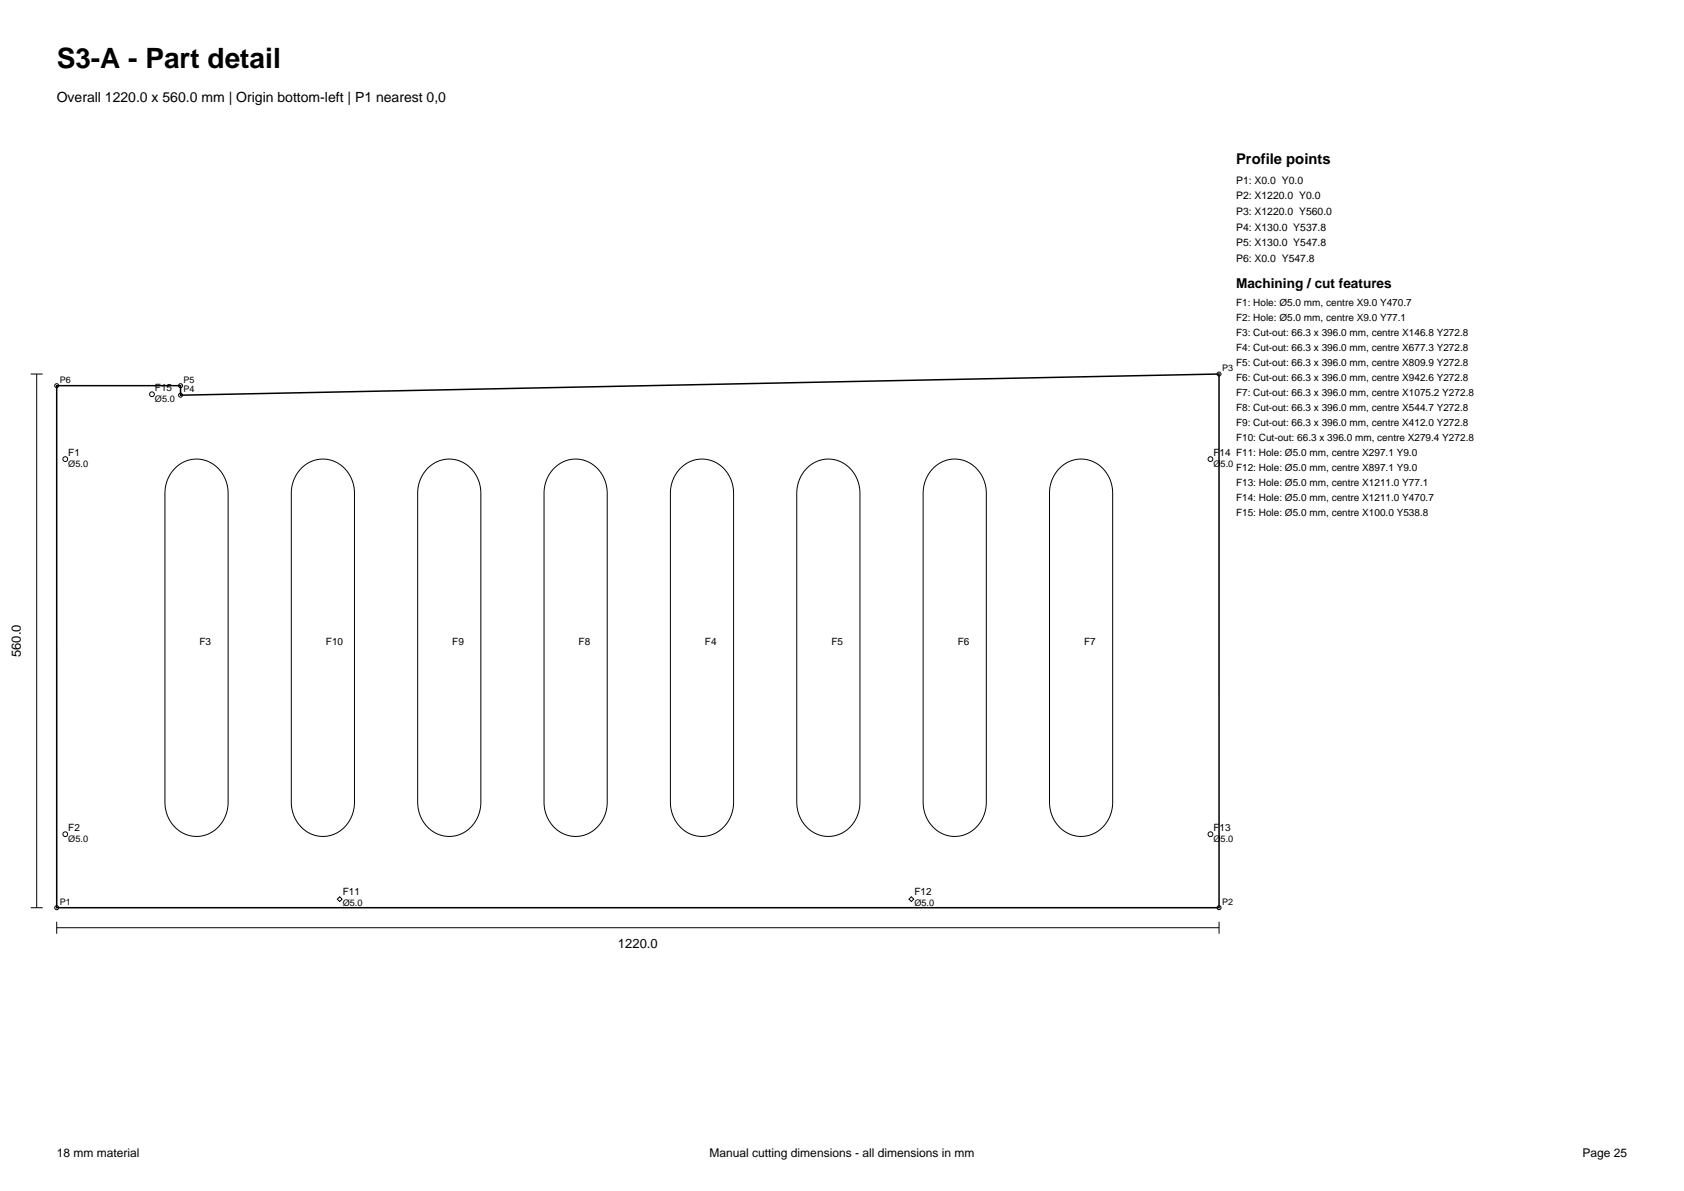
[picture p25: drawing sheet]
<svg xmlns="http://www.w3.org/2000/svg" width="297mm" height="210mm" viewBox="0 0 297 210" stroke-linecap="round" stroke-linejoin="round" font-family="sans-serif">
<defs><g id="words">
<text font-size="4.9" x="10" y="12">S3-A - Part detail</text>
<text font-size="2.6" x="218" y="29">Profile points</text>
<text font-size="2.5" x="10" y="18">Overall 1220.0 x 560.0 mm | Origin bottom-left | P1 nearest 0,0</text>
<text font-size="2.4" x="218" y="50.7">Machining / cut features</text>
<g font-size="2.3">
<text x="3.7" y="115.9" transform="rotate(-90 3.7 115.9)">560.0</text>
<text x="109" y="167.1">1220.0</text>
</g>
<g font-size="2.1">
<text x="10" y="204">18 mm material</text>
<text x="125.2" y="204">Manual cutting dimensions - all dimensions in mm</text>
<text x="279.1" y="204">Page 25</text>
</g>
<g font-size="1.8">
<text x="218" y="32.4">P1: X0.0 Y0.0</text>
<text x="218" y="35.1">P2: X1220.0 Y0.0</text>
<text x="218" y="37.9">P3: X1220.0 Y560.0</text>
<text x="218" y="40.7">P4: X130.0 Y537.8</text>
<text x="218" y="43.4">P5: X130.0 Y547.8</text>
<text x="218" y="46.1">P6: X0.0 Y547.8</text>
<text x="218" y="53.9">F1: Hole: Ø5.0 mm, centre X9.0 Y470.7</text>
<text x="218" y="56.5">F2: Hole: Ø5.0 mm, centre X9.0 Y77.1</text>
<text x="218" y="59.2">F3: Cut-out: 66.3 x 396.0 mm, centre X146.8 Y272.8</text>
<text x="218" y="61.8">F4: Cut-out: 66.3 x 396.0 mm, centre X677.3 Y272.8</text>
<text x="218" y="64.5">F5: Cut-out: 66.3 x 396.0 mm, centre X809.9 Y272.8</text>
<text x="27.3" y="69">F15</text>
<text x="218" y="67.2">F6: Cut-out: 66.3 x 396.0 mm, centre X942.6 Y272.8</text>
<text x="218" y="69.8">F7: Cut-out: 66.3 x 396.0 mm, centre X1075.2 Y272.8</text>
<text x="218" y="72.5">F8: Cut-out: 66.3 x 396.0 mm, centre X544.7 Y272.8</text>
<text x="218" y="75.1">F9: Cut-out: 66.3 x 396.0 mm, centre X412.0 Y272.8</text>
<text x="218" y="77.7">F10: Cut-out: 66.3 x 396.0 mm, centre X279.4 Y272.8</text>
<text x="12" y="80.4">F1</text>
<text x="214" y="80.4">F14 F11: Hole: Ø5.0 mm, centre X297.1 Y9.0</text>
<text x="218" y="83">F12: Hole: Ø5.0 mm, centre X897.1 Y9.0</text>
<text x="218" y="85.7">F13: Hole: Ø5.0 mm, centre X1211.0 Y77.1</text>
<text x="218" y="88.4">F14: Hole: Ø5.0 mm, centre X1211.0 Y470.7</text>
<text x="218" y="91">F15: Hole: Ø5.0 mm, centre X100.0 Y538.8</text>
<text x="35.2" y="113.7">F3</text>
<text x="57.5" y="113.7">F10</text>
<text x="79.8" y="113.7">F9</text>
<text x="102" y="113.7">F8</text>
<text x="124.3" y="113.7">F4</text>
<text x="146.6" y="113.7">F5</text>
<text x="168.9" y="113.7">F6</text>
<text x="191.2" y="113.7">F7</text>
<text x="12" y="146.5">F2</text>
<text x="214" y="146.5">F13</text>
<text x="60.4" y="157.8">F11</text>
<text x="161.3" y="157.8">F12</text>
</g>
<g font-size="1.6">
<text x="215.5" y="65.4">P3</text>
<text x="10.5" y="67.5">P6</text>
<text x="27.3" y="70.9">Ø5.0</text>
<text x="32.4" y="69.2">P4</text>
<text x="32.4" y="67.5">P5</text>
<text x="12" y="82.3">Ø5.0</text>
<text x="214" y="82.3">Ø5.0</text>
<text x="12" y="148.5">Ø5.0</text>
<text x="214" y="148.5">Ø5.0</text>
<text x="10.5" y="159.5">P1</text>
<text x="60.4" y="159.7">Ø5.0</text>
<text x="161.3" y="159.7">Ø5.0</text>
<text x="215.5" y="159.5">P2</text>
</g>
</g></defs>
<path d="M10 68h21.8v1.7l183.2-3.8v94.1l-205 .1z" fill="none" stroke="#000" stroke-width=".26"/>
<g fill="none" stroke="#000" stroke-width=".18">
<path d="M5.4 65.9h2.1M6.5 65.9v94.2M30.9 82.5l1.3-1 1.5-.5h1.5l1.5 .4 1.3 .7 1.1 1.3 .8 1.5 .3 1.6v55.6l-.5 2-.5 .8-.7 .9-.8 .7-.9 .5-.9 .3-1 .2-.9-.1-1.1-.2-1-.5-.9-.7-.7-.8-.6-1-.4-1.1-.2-1.2v-55.1l.1-1.2 .4-1.1 .5-1zM53.2 82.5l1.3-1 1.5-.5h1.5l1.5 .4 1.3 .7 1.1 1.3 .8 1.5 .3 1.6v55.6l-.5 2-.5 .8-.7 .9-.8 .7-.9 .5-.9 .3-1 .2-1-.1-1-.2-1-.5-.9-.7-.7-.8-.6-1-.4-1.1-.2-1.2v-55.1l.1-1.2 .4-1.1 .5-1zM75.5 82.5l1.3-1 1.4-.5h1.6l1.5 .4 1.3 .7 1.1 1.3 .8 1.5 .3 1.6v55.6l-.5 2-.5 .8-.7 .9-.9 .7-.8 .5-.9 .3-1 .2-1-.1-1.1-.2-.9-.5-.9-.7-.7-.8-.6-1-.4-1.1-.2-1.2v-55.1l.1-1.2 .4-1.1 .5-1zM97.8 82.5l1.3-1 1.4-.5h1.6l1.5 .4 1.3 .7 1.1 1.3 .8 1.5 .3 1.6v55.6l-.6 2-.4 .8-.7 .9-.9 .7-.8 .5-.9 .3-1 .2-1-.1-1.1-.2-1-.5-.8-.7-.8-.8-.5-1-.4-1.1-.2-1.2v-55.1l.1-1.2 .3-1.1 .6-1zM120.1 82.5l1.3-1 1.4-.5h1.6l1.5 .4 1.2 .7 1.2 1.3 .7 1.5 .4 1.6v55.6l-.6 2-.4 .8-.7 .9-.9 .7-.8 .5-.9 .3-1 .2-1-.1-1.1-.2-1-.5-.8-.7-.8-.8-.6-1-.4-1.1-.1-1.2-.1-55.1 .2-1.2 .3-1.1 .6-1zM142.3 82.5l1.4-1 1.4-.5h1.6l1.4 .4 1.3 .7 1.2 1.3 .7 1.5 .3 1.6v55.6l-.5 2-.5 .8-.7 .9-.8 .7-.8 .5-.9 .3-1 .2-1-.1-1.1-.2-1-.5-.9-.7-.7-.8-.6-1-.4-1.1-.2-1.2v-55.1l.2-1.2 .3-1.1 .6-1zM164.6 82.5l1.4-1 1.4-.5h1.6l1.4 .4 1.3 .7 1.1 1.3 .8 1.5 .3 1.6v55.6l-.5 2-.5 .8-.7 .9-.8 .7-.9 .5-.9 .3-.9 .2-1-.1-1.1-.2-1-.5-.9-.7-.7-.8-.6-1-.4-1.1-.2-1.2v-55.1l.2-1.2 .3-1.1 .5-1zM186.9 82.5l1.4-1 1.4-.5h1.5l1.5 .4 1.3 .7 1.1 1.3 .8 1.5 .3 1.6v55.6l-.5 2-.5 .8-.7 .9-.8 .7-.9 .5-.9 .3-.9 .2-1-.1-1.1-.2-1-.5-.9-.7-.7-.8-.6-1-.4-1.1-.2-1.2v-55.1l.1-1.2 .4-1.1 .5-1zM59.9 158.1l.4 .4-.4 .5-.4-.5zM160.7 158.1l.5 .4-.5 .5-.4-.5z"/>
<path d="M5.4 160.1h2.1M10 163.6h205M10 162.5v2.1M215 162.5v2.1"/>
<circle cx="10" cy="68" r=".35"/>
<circle cx="26.8" cy="69.5" r=".42"/>
<circle cx="31.8" cy="69.7" r=".35"/>
<circle cx="31.8" cy="68" r=".35"/>
<circle cx="215" cy="65.9" r=".35"/>
<circle cx="11.5" cy="81" r=".42"/>
<circle cx="213.5" cy="81" r=".42"/>
<circle cx="11.5" cy="147.1" r=".42"/>
<circle cx="213.5" cy="147.1" r=".42"/>
<circle cx="10" cy="160.1" r=".35"/>
<circle cx="215" cy="160" r=".35"/>
</g>
<use href="#words"/>
</svg>
